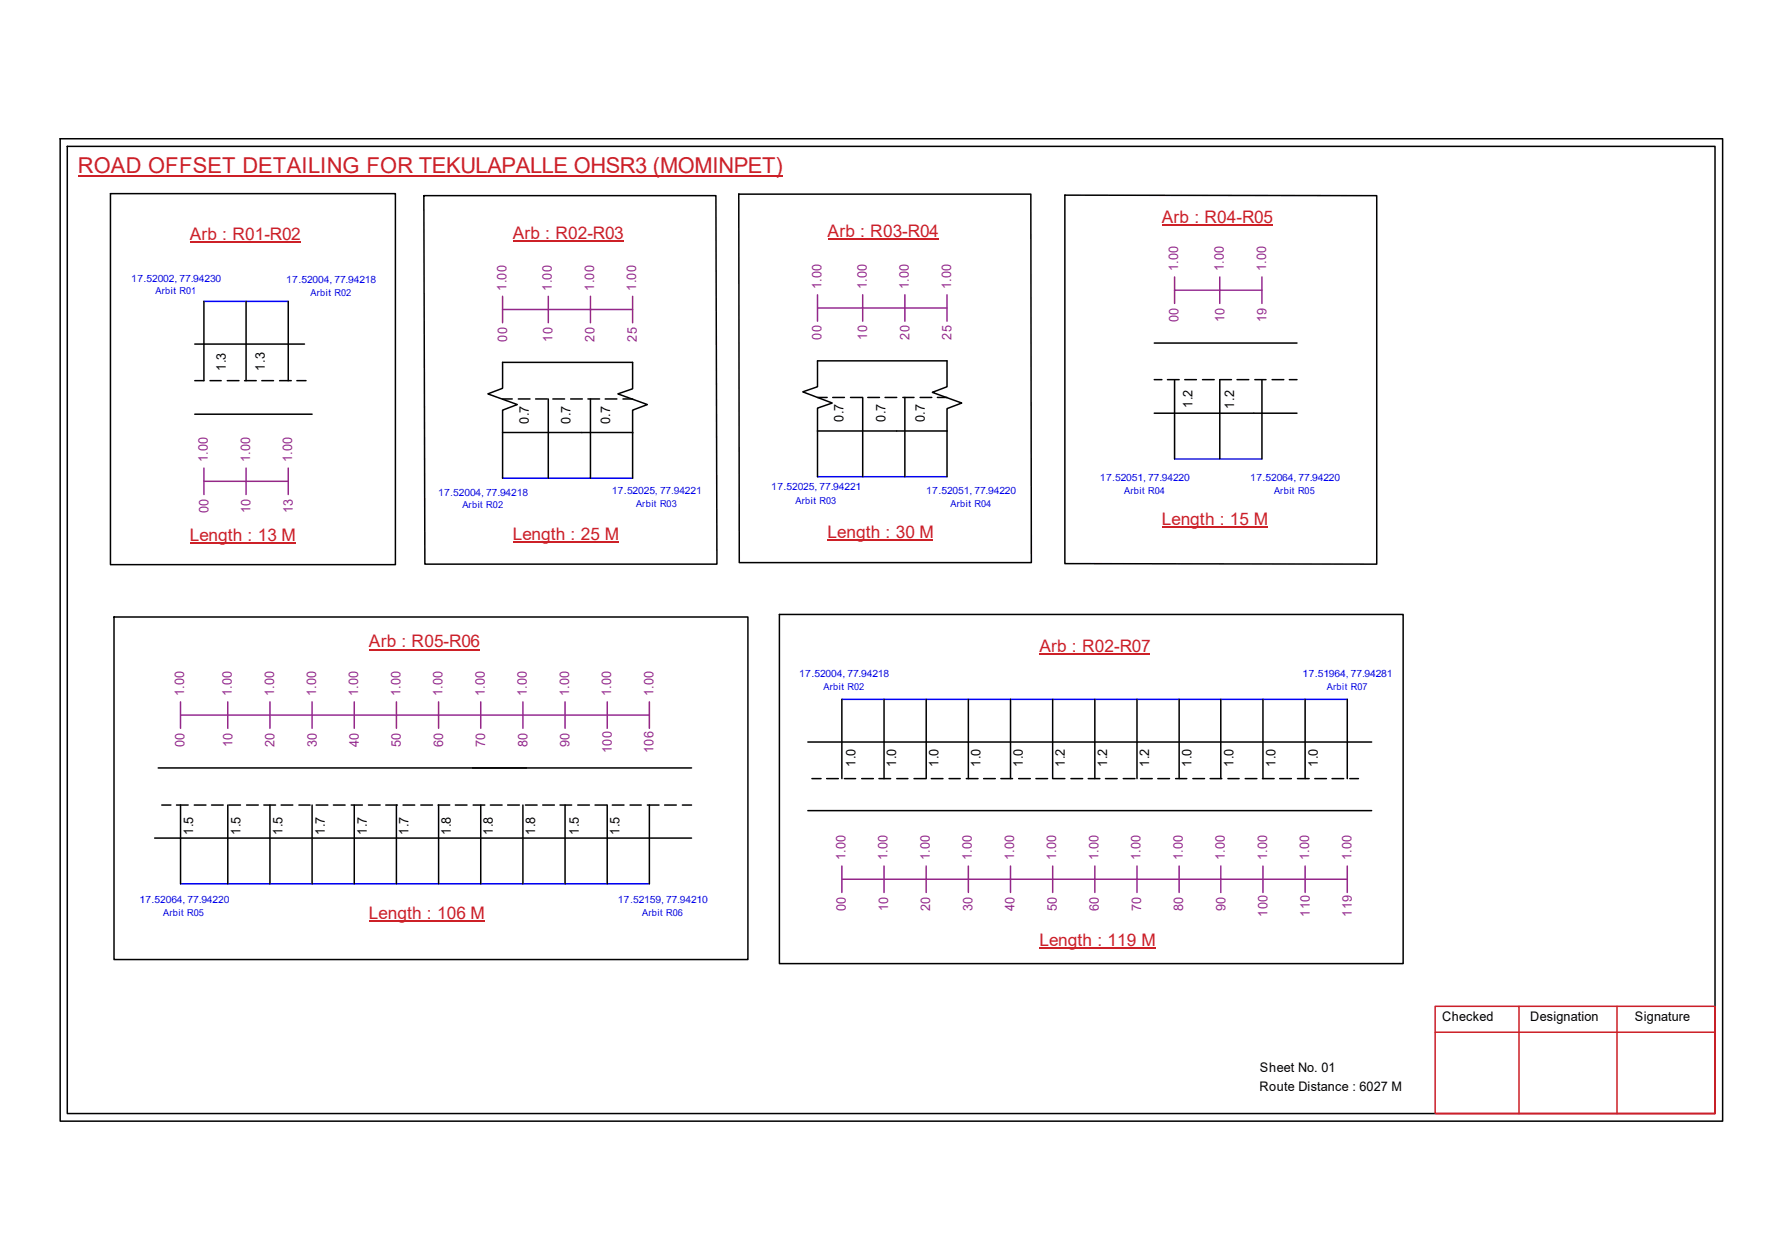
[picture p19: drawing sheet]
<svg xmlns="http://www.w3.org/2000/svg" width="297mm" height="210mm" viewBox="0 0 297 210" stroke-linecap="round" stroke-linejoin="round" font-family="sans-serif">
<defs><g id="words">
<text font-size="3.6" fill="#cd2027" x="13" y="28.9">ROAD OFFSET DETAILING FOR TEKULAPALLE OHSR3 (MOMINPET)</text>
<g font-size="2.9" fill="#cd2027">
<text x="31.6" y="40">Arb : R01-R02</text>
<text x="85.5" y="39.9">Arb : R02-R03</text>
<text x="138" y="39.5">Arb : R03-R04</text>
<text x="193.7" y="37.1">Arb : R04-R05</text>
<text x="85.5" y="89.9">Length : 25 M</text>
<text x="138" y="89.7">Length : 30 M</text>
<text x="193.7" y="87.5">Length : 15 M</text>
<text x="31.6" y="90.1">Length : 13 M</text>
<text x="61.5" y="107.9">Arb : R05-R06</text>
<text x="173.3" y="108.5">Arb : R02-R07</text>
<text x="61.5" y="153.1">Length : 106 M</text>
<text x="173.3" y="157.6">Length : 119 M</text>
</g>
<g font-size="2.2" fill="#93278f">
<text x="196.4" y="45.2" transform="rotate(-90 196.4 45.2)">1.00</text>
<text x="204" y="45.2" transform="rotate(-90 204 45.2)">1.00</text>
<text x="211" y="45.2" transform="rotate(-90 211 45.2)">1.00</text>
<text x="84.5" y="48.4" transform="rotate(-90 84.5 48.4)">1.00</text>
<text x="92" y="48.4" transform="rotate(-90 92 48.4)">1.00</text>
<text x="99" y="48.4" transform="rotate(-90 99 48.4)">1.00</text>
<text x="106" y="48.4" transform="rotate(-90 106 48.4)">1.00</text>
<text x="136.9" y="48.2" transform="rotate(-90 136.9 48.2)">1.00</text>
<text x="144.5" y="48.2" transform="rotate(-90 144.5 48.2)">1.00</text>
<text x="151.5" y="48.2" transform="rotate(-90 151.5 48.2)">1.00</text>
<text x="158.5" y="48.2" transform="rotate(-90 158.5 48.2)">1.00</text>
<text x="196.5" y="53.6" transform="rotate(-90 196.5 53.6)">00</text>
<text x="204.1" y="53.6" transform="rotate(-90 204.1 53.6)">10</text>
<text x="211.1" y="53.6" transform="rotate(-90 211.1 53.6)">19</text>
<text x="84.5" y="56.9" transform="rotate(-90 84.5 56.9)">00</text>
<text x="92.1" y="56.9" transform="rotate(-90 92.1 56.9)">10</text>
<text x="99.1" y="56.9" transform="rotate(-90 99.1 56.9)">20</text>
<text x="106.1" y="56.9" transform="rotate(-90 106.1 56.9)">25</text>
<text x="136.9" y="56.6" transform="rotate(-90 136.9 56.6)">00</text>
<text x="144.6" y="56.6" transform="rotate(-90 144.6 56.6)">10</text>
<text x="151.6" y="56.6" transform="rotate(-90 151.6 56.6)">20</text>
<text x="158.6" y="56.6" transform="rotate(-90 158.6 56.6)">25</text>
<text x="34.7" y="77" transform="rotate(-90 34.7 77)">1.00</text>
<text x="41.7" y="77" transform="rotate(-90 41.7 77)">1.00</text>
<text x="48.7" y="77" transform="rotate(-90 48.7 77)">1.00</text>
<text x="34.8" y="85.4" transform="rotate(-90 34.8 85.4)">00</text>
<text x="41.8" y="85.4" transform="rotate(-90 41.8 85.4)">10</text>
<text x="48.8" y="85.4" transform="rotate(-90 48.8 85.4)">13</text>
<text x="30.7" y="116" transform="rotate(-90 30.7 116)">1.00</text>
<text x="38.6" y="116" transform="rotate(-90 38.6 116)">1.00</text>
<text x="45.7" y="116" transform="rotate(-90 45.7 116)">1.00</text>
<text x="52.7" y="116" transform="rotate(-90 52.7 116)">1.00</text>
<text x="59.7" y="116" transform="rotate(-90 59.7 116)">1.00</text>
<text x="66.8" y="116" transform="rotate(-90 66.8 116)">1.00</text>
<text x="73.8" y="116" transform="rotate(-90 73.8 116)">1.00</text>
<text x="80.8" y="116" transform="rotate(-90 80.8 116)">1.00</text>
<text x="87.8" y="116" transform="rotate(-90 87.8 116)">1.00</text>
<text x="94.9" y="116" transform="rotate(-90 94.9 116)">1.00</text>
<text x="101.9" y="116" transform="rotate(-90 101.9 116)">1.00</text>
<text x="108.9" y="116" transform="rotate(-90 108.9 116)">1.00</text>
<text x="30.8" y="124.5" transform="rotate(-90 30.8 124.5)">00</text>
<text x="38.7" y="124.5" transform="rotate(-90 38.7 124.5)">10</text>
<text x="45.8" y="124.5" transform="rotate(-90 45.8 124.5)">20</text>
<text x="52.8" y="124.5" transform="rotate(-90 52.8 124.5)">30</text>
<text x="59.8" y="124.5" transform="rotate(-90 59.8 124.5)">40</text>
<text x="66.8" y="124.5" transform="rotate(-90 66.8 124.5)">50</text>
<text x="73.9" y="124.5" transform="rotate(-90 73.9 124.5)">60</text>
<text x="80.9" y="124.5" transform="rotate(-90 80.9 124.5)">70</text>
<text x="87.9" y="124.5" transform="rotate(-90 87.9 124.5)">80</text>
<text x="95" y="124.5" transform="rotate(-90 95 124.5)">90</text>
<text x="102" y="125.5" transform="rotate(-90 102 125.5)">100</text>
<text x="108.9" y="125.5" transform="rotate(-90 108.9 125.5)">106</text>
<text x="140.9" y="143.3" transform="rotate(-90 140.9 143.3)">1.00</text>
<text x="148" y="143.3" transform="rotate(-90 148 143.3)">1.00</text>
<text x="155" y="143.3" transform="rotate(-90 155 143.3)">1.00</text>
<text x="162" y="143.3" transform="rotate(-90 162 143.3)">1.00</text>
<text x="169" y="143.3" transform="rotate(-90 169 143.3)">1.00</text>
<text x="176.1" y="143.3" transform="rotate(-90 176.1 143.3)">1.00</text>
<text x="183.1" y="143.3" transform="rotate(-90 183.1 143.3)">1.00</text>
<text x="190.1" y="143.3" transform="rotate(-90 190.1 143.3)">1.00</text>
<text x="197.1" y="143.3" transform="rotate(-90 197.1 143.3)">1.00</text>
<text x="204.2" y="143.3" transform="rotate(-90 204.2 143.3)">1.00</text>
<text x="211.2" y="143.3" transform="rotate(-90 211.2 143.3)">1.00</text>
<text x="218.2" y="143.3" transform="rotate(-90 218.2 143.3)">1.00</text>
<text x="225.3" y="143.3" transform="rotate(-90 225.3 143.3)">1.00</text>
<text x="141" y="151.7" transform="rotate(-90 141 151.7)">00</text>
<text x="148" y="151.7" transform="rotate(-90 148 151.7)">10</text>
<text x="155.1" y="151.7" transform="rotate(-90 155.1 151.7)">20</text>
<text x="162.1" y="151.7" transform="rotate(-90 162.1 151.7)">30</text>
<text x="169.1" y="151.7" transform="rotate(-90 169.1 151.7)">40</text>
<text x="176.1" y="151.7" transform="rotate(-90 176.1 151.7)">50</text>
<text x="183.2" y="151.7" transform="rotate(-90 183.2 151.7)">60</text>
<text x="190.2" y="151.7" transform="rotate(-90 190.2 151.7)">70</text>
<text x="197.2" y="151.7" transform="rotate(-90 197.2 151.7)">80</text>
<text x="204.3" y="151.7" transform="rotate(-90 204.3 151.7)">90</text>
<text x="211.3" y="152.7" transform="rotate(-90 211.3 152.7)">100</text>
<text x="218.3" y="152.7" transform="rotate(-90 218.3 152.7)">110</text>
<text x="225.3" y="152.7" transform="rotate(-90 225.3 152.7)">119</text>
</g>
<g font-size="2.2">
<text x="37.6" y="61.8" transform="rotate(-90 37.6 61.8)">1.3</text>
<text x="44.2" y="61.7" transform="rotate(-90 44.2 61.7)">1.3</text>
<text x="88.2" y="70.6" transform="rotate(-90 88.2 70.6)">0.7</text>
<text x="95.1" y="70.6" transform="rotate(-90 95.1 70.6)">0.7</text>
<text x="101.7" y="70.7" transform="rotate(-90 101.7 70.7)">0.7</text>
<text x="140.6" y="70.3" transform="rotate(-90 140.6 70.3)">0.7</text>
<text x="147.6" y="70.3" transform="rotate(-90 147.6 70.3)">0.7</text>
<text x="154.1" y="70.4" transform="rotate(-90 154.1 70.4)">0.7</text>
<text x="198.8" y="68" transform="rotate(-90 198.8 68)">1.2</text>
<text x="205.7" y="68.1" transform="rotate(-90 205.7 68.1)">1.2</text>
<text x="142.6" y="127.8" transform="rotate(-90 142.6 127.8)">1.0</text>
<text x="149.4" y="127.8" transform="rotate(-90 149.4 127.8)">1.0</text>
<text x="156.4" y="127.8" transform="rotate(-90 156.4 127.8)">1.0</text>
<text x="163.4" y="127.8" transform="rotate(-90 163.4 127.8)">1.0</text>
<text x="170.5" y="127.8" transform="rotate(-90 170.5 127.8)">1.0</text>
<text x="177.5" y="127.8" transform="rotate(-90 177.5 127.8)">1.2</text>
<text x="184.5" y="127.8" transform="rotate(-90 184.5 127.8)">1.2</text>
<text x="191.6" y="127.8" transform="rotate(-90 191.6 127.8)">1.2</text>
<text x="198.6" y="127.8" transform="rotate(-90 198.6 127.8)">1.0</text>
<text x="205.6" y="127.8" transform="rotate(-90 205.6 127.8)">1.0</text>
<text x="212.6" y="127.8" transform="rotate(-90 212.6 127.8)">1.0</text>
<text x="219.7" y="127.8" transform="rotate(-90 219.7 127.8)">1.0</text>
<text x="32.2" y="139.1" transform="rotate(-90 32.2 139.1)">1.5</text>
<text x="40.1" y="139.1" transform="rotate(-90 40.1 139.1)">1.5</text>
<text x="47.1" y="139.1" transform="rotate(-90 47.1 139.1)">1.5</text>
<text x="54.1" y="139.1" transform="rotate(-90 54.1 139.1)">1.7</text>
<text x="61.2" y="139.1" transform="rotate(-90 61.2 139.1)">1.7</text>
<text x="68.1" y="139.1" transform="rotate(-90 68.1 139.1)">1.7</text>
<text x="75.1" y="139.1" transform="rotate(-90 75.1 139.1)">1.8</text>
<text x="82.2" y="139.1" transform="rotate(-90 82.2 139.1)">1.8</text>
<text x="89.2" y="139.1" transform="rotate(-90 89.2 139.1)">1.8</text>
<text x="96.5" y="139.1" transform="rotate(-90 96.5 139.1)">1.5</text>
<text x="103.2" y="139.1" transform="rotate(-90 103.2 139.1)">1.5</text>
<text x="240.4" y="170.1">Checked</text>
<text x="255.1" y="170.1">Designation</text>
<text x="272.5" y="170.1">Signature</text>
<text x="210" y="178.6">Sheet No. 01</text>
<text x="209.9" y="181.7">Route Distance : 6027 M</text>
</g>
<g font-size="1.7" fill="#00f">
<text x="21.9" y="46.9">17.52002, 77.94230</text>
<text x="47.7" y="47.2">17.52004, 77.94218</text>
<text x="73" y="82.6">17.52004, 77.94218</text>
<text x="102" y="82.3">17.52025, 77.94221</text>
<text x="128.6" y="81.7">17.52025, 77.94221</text>
<text x="154.4" y="82.3">17.52051, 77.94220</text>
<text x="183.3" y="80.2">17.52051, 77.94220</text>
<text x="208.4" y="80.2">17.52064, 77.94220</text>
<text x="133.2" y="112.8">17.52004, 77.94218</text>
<text x="217.1" y="112.8">17.51964, 77.94281</text>
<text x="23.2" y="150.5">17.52064, 77.94220</text>
<text x="103" y="150.5">17.52159, 77.94210</text>
</g>
<g font-size="1.6" fill="#00f">
<text x="25.9" y="49">Arbit R01</text>
<text x="51.8" y="49.3">Arbit R02</text>
<text x="132.6" y="83.9">Arbit R03</text>
<text x="187.4" y="82.3">Arbit R04</text>
<text x="212.4" y="82.3">Arbit R05</text>
<text x="77.1" y="84.7">Arbit R02</text>
<text x="106" y="84.4">Arbit R03</text>
<text x="158.4" y="84.4">Arbit R04</text>
<text x="137.3" y="114.9">Arbit R02</text>
<text x="221.2" y="114.9">Arbit R07</text>
<text x="27.2" y="152.6">Arbit R05</text>
<text x="107.1" y="152.6">Arbit R06</text>
</g>
</g></defs>
<g fill="none" stroke="#000" stroke-width=".25">
<path d="M10 23.1h277.1v163.7h-277.1zM11.2 24.4h274.7v161.1h-274.7zM18.4 32.3h47.5v61.8h-47.5zM70.7 32.6h48.6l.2 61.4h-48.7zM123.1 32.3h48.7l.1 61.4h-48.7zM177.5 32.5l52 .1v61.4l-52-.1zM32.5 57.3h18.3M34 50.2v13.2h-1.5M41 50.2v13.2M48 50.2v13.2M192.4 57.1h23.8M32.5 69h19.5"/>
<path d="M35 63.4h1.9M37.9 63.4h1.9M40.8 63.4h1.9M43.6 63.4h2M46.6 63.4h2M49.5 63.4h1.5M83.8 72.1v-3.8l2.4-.9-4.9-1.8 2.5-.9v-4.3h21.6v4.4l-2.4 .8 4.9 1.8-2.5 .9v3.8M83.8 72.1h21.6v7.6M83.8 66.5h1.6M83.8 72.1v7.6M86.4 66.5h1.9M89.3 66.5h1.9"/>
<path d="M91.4 66.5v13.2M92.2 66.5h1.9M95.1 66.5h2M98 66.5h1.9M98.4 66.5v13.2M100.9 66.5h1.9M103.8 66.5h1.6M136.3 71.8v-3.8l2.4-.9-4.9-1.8 2.5-.9v-4.3h21.6v4.3l-2.5 1 4.9 1.7-2.4 1v3.7M136.3 71.8h21.6M136.3 66.2h1.6M136.3 71.8v7.6M138.8 66.2h2"/>
<path d="M141.8 66.2h1.9M143.8 66.2v13.2M144.6 66.2h2M147.5 66.2h2M150.5 66.2h1.9M150.8 66.2v13.2M153.4 66.2h1.9M156.2 66.2h1.7M157.9 71.8v7.6M192.4 68.8h23.8M192.4 63.2h1.3M194.6 63.2h2"/>
<path d="M195.8 63.2v13.3M197.5 63.2h1.9M200.4 63.2h2M205.3 63.2h-2v13.3M206.2 63.2h1.9M209.2 63.2h1.8M210.4 63.2v13.3M212 63.2h2M214.9 63.2h1.3M19 102.8h105.7v57.1h-105.7zM129.9 102.4h104v58.1h-104zM140.3 116.5v13.2"/>
<path d="M147.4 116.5v13.2M154.4 116.5v13.2M161.4 116.5v13.2M168.4 116.5v13.2M175.5 116.5v13.2M182.5 116.5v13.2M189.5 116.5v13.2M196.6 116.5v13.2M203.5 116.5v13.2M210.5 116.5v13.2M217.5 116.5v13.2M224.6 116.5v13.2"/>
<path d="M25.8 139.6h89.5M26.4 127.9h88.9M27 134.1h1.5M29.4 134.1h2M30.1 134.1v13.1M32.4 134.1h1.9M35.3 134.1h1.9M38 134.1v13.1M38.1 134.1h2M41.1 134.1h1.9M44 134.1h1.9M45 134.1v13.1"/>
<path d="M46.9 134.1h1.9M49.8 134.1h1.9M52 134.1v13.1M52.7 134.1h1.9M55.6 134.1h1.9M58.5 134.1h1.9M59.1 134.1v13.1M61.4 134.1h2M64.3 134.1h1.9M66.1 134.1v13.1M67.2 134.1h1.9M70.1 134.1h2"/>
<path d="M73 134.1h2M73.1 134.1v13.1M75.9 134.1h1.9M78.9 134.1h1.9M80.1 134.1v13.1M81.7 134.1h2M84.6 134.1h2M87.2 134.1v13.1M87.6 134.1h1.9M90.5 134.1h1.9M93.3 134.1h2M94.2 134.1v13.1"/>
<path d="M96.3 134.1h2M99.2 134.1h1.9M101.2 134.1v13.1M102.1 134.1h1.9M105 134.1h1.9M107.9 134.1h2M108.2 134.1v13.1M110.8 134.1h1.9M113.7 134.1h1.6M134.7 123.6h93.9M134.7 135h93.9M135.3 129.7h1.6"/>
<path d="M137.8 129.7h1.9M140.8 129.7h1.8M143.6 129.7h2M146.5 129.7h2M149.5 129.7h1.8M152.4 129.7h1.9M155.2 129.7h2M158.2 129.7h1.9M161.1 129.7h1.9M164 129.7h1.9M166.8 129.7h2M169.8 129.7h1.9"/>
<path d="M172.7 129.7h1.9M175.6 129.7h1.9M178.5 129.7h2M181.4 129.7h1.9M184.3 129.7h1.9M187.2 129.7h2M190.1 129.7h2M193 129.7h1.9M196 129.7h1.8M198.8 129.7h2M201.7 129.7h2M204.7 129.7h1.8"/>
<path d="M207.6 129.7h1.9M210.4 129.7h2M213.3 129.7h2M216.3 129.7h1.9M219.2 129.7h1.9M222 129.7h2M225 129.7h1.4"/>
</g>
<path d="M239.2 167.6h46.7v17.9h-46.7zM239.2 172h46.7M253.2 167.6v17.9M269.5 167.6v17.9" fill="none" stroke="#cc1f26" stroke-width=".25"/>
<path d="M13 29.3h117.4" fill="none" stroke="#cd2027" stroke-width=".25"/>
<path d="M34 50.2h14M83.8 79.7h21.6M136.3 79.4h21.6M195.8 76.5h14.6M140.3 116.5h84.3M30.1 147.2h78.1" fill="none" stroke="#00f" stroke-width=".25"/>
<g fill="none" stroke="#93278f" stroke-width=".25">
<path d="M83.8 51.6h21.6M83.8 49.4v4.4M91.4 49.4v4.4M98.4 49.4v4.4M105.4 49.4v4.4M136.3 51.3h21.6M136.3 49.1v4.4M143.8 49.1v4.4M150.8 49.1v4.4M157.9 49.1v4.4M195.8 48.3h14.6M195.8 46.1v4.4"/>
<path d="M203.3 46.1v4.4M210.4 46.1v4.4M34 78v4.4M41 78v4.4M48 78v4.4M34 80.2h14M30.1 119.1h78.1M30.1 116.9v4.4M38 116.9v4.4M45 116.9v4.4M52 116.9v4.4M59.1 116.9v4.4"/>
<path d="M66.1 116.9v4.4M73.1 116.9v4.4M80.1 116.9v4.4M87.2 116.9v4.4M94.2 116.9v4.4M101.2 116.9v4.4M108.2 116.9v4.4M140.3 146.5h84.3M140.3 144.3v4.4M147.4 144.3v4.4M154.4 144.3v4.4M161.4 144.3v4.4"/>
<path d="M168.4 144.3v4.4M175.5 144.3v4.4M182.5 144.3v4.4M189.5 144.3v4.4M196.6 144.3v4.4M203.5 144.3v4.4M210.5 144.3v4.4M217.5 144.3v4.4M224.6 144.3v4.4"/>
</g>
<path d="M138 39.9h18.4M193.7 37.4h18.4M31.6 40.3h18.5M85.5 40.2h18.4M31.6 90.4h17.6M85.5 90.3h17.6M138 90h17.6M193.7 87.8h17.6M61.5 108.2h18.5M173.3 108.9h18.4M61.5 153.4h19.2M173.3 157.9h19.4" fill="none" stroke="#cd2027" stroke-width=".17"/>
<use href="#words"/>
</svg>
